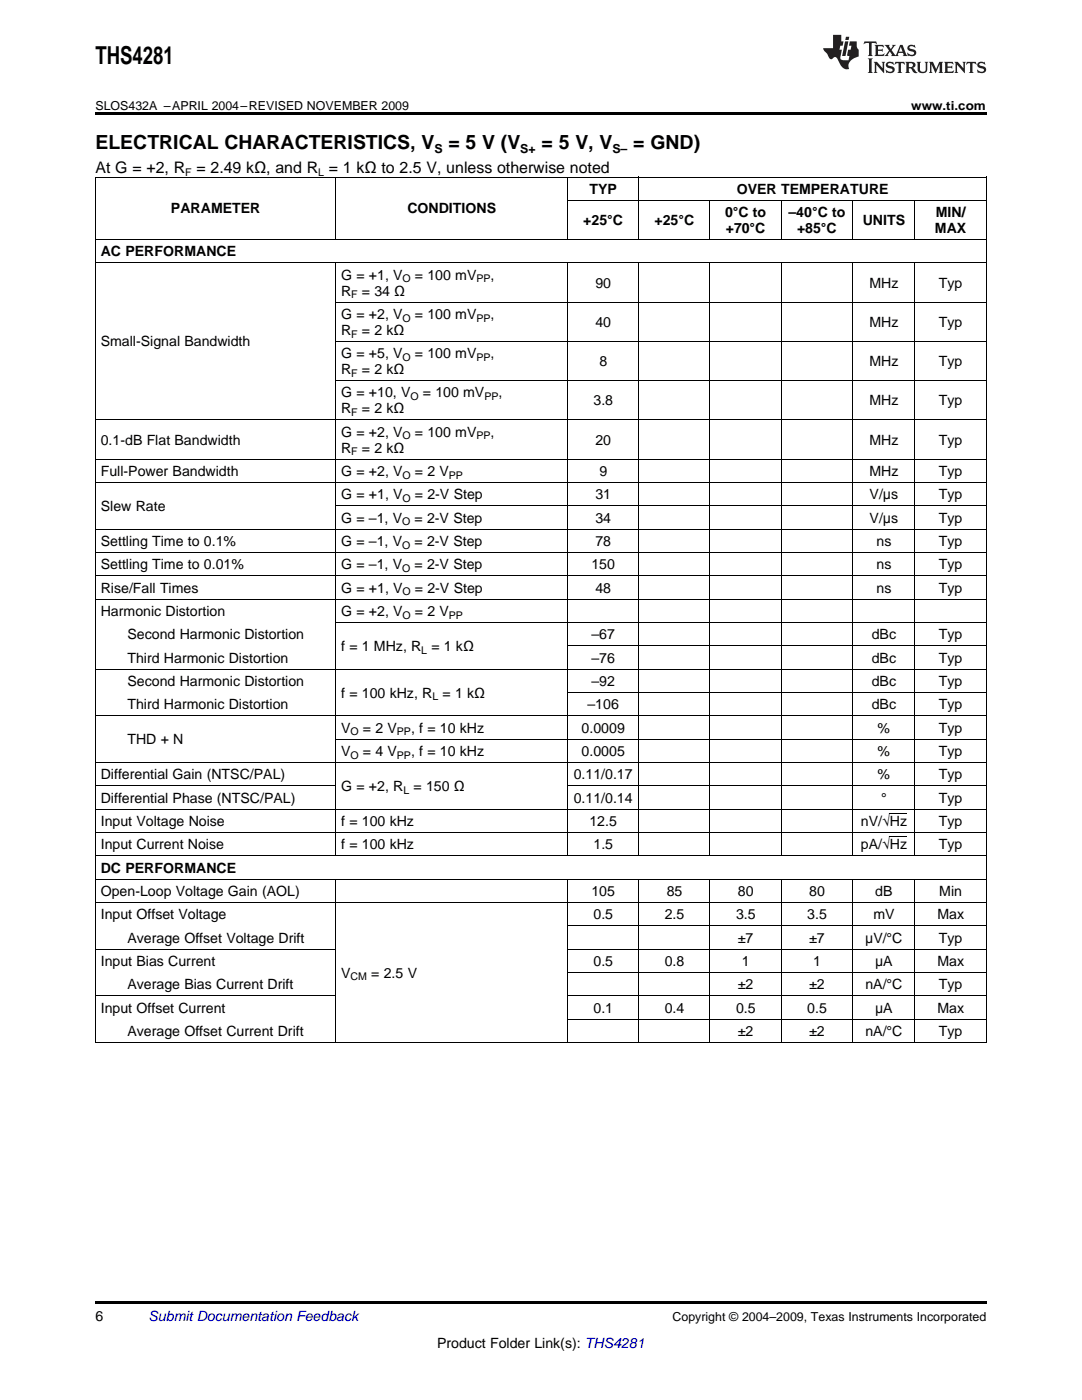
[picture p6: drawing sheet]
<svg xmlns="http://www.w3.org/2000/svg" width="216mm" height="279mm" viewBox="0 0 216 279" stroke-linecap="round" stroke-linejoin="round" font-family="sans-serif">
<defs><g id="words">
<text font-size="4.9" x="19" y="12.8">THS4281</text>
<g font-size="3.9">
<text x="19" y="29.7">ELECTRICAL CHARACTERISTICS, V</text>
<text x="89.5" y="29.7">= 5 V (V</text>
<text x="108.1" y="29.7">= 5 V, V</text>
<text x="126.4" y="29.7">= GND)</text>
</g>
<text font-size="3.2" x="19" y="34.4">At G = +2, R = 2.49 kΩ, and R = 1 kΩ to 2.5 V, unless otherwise noted</text>
<g font-size="2.8">
<text x="117.6" y="38.7">TYP</text>
<text x="147" y="38.7">OVER TEMPERATURE</text>
<text x="34.1" y="42.6">PARAMETER</text>
<text x="81.3" y="42.6">CONDITIONS</text>
<text x="116.4" y="44.9">+25°C</text>
<text x="130.6" y="44.9">+25°C</text>
<text x="144.7" y="43.3">0°C to</text>
<text x="144.8" y="46.5">+70°C</text>
<text x="157.3" y="43.3">–40°C to</text>
<text x="159" y="46.5">+85°C</text>
<text x="172.2" y="44.9">UNITS</text>
<text x="186.5" y="46.5">MAX</text>
<text x="186.7" y="43.3">MIN/</text>
<text x="20.1" y="51.2">AC PERFORMANCE</text>
<text x="68.1" y="55.8">G = +1, V</text>
<text x="68.1" y="59">R</text>
<text x="72.2" y="59">= 34 Ω</text>
<text x="82.8" y="55.8">= 100 mV</text>
<text x="97.9" y="55.8">,</text>
<text x="118.8" y="57.4">90</text>
<text x="173.5" y="57.4">MHz</text>
<text x="187.3" y="57.4">Typ</text>
<text x="68.1" y="63.6">G = +2, V</text>
<text x="82.8" y="63.6">= 100 mV</text>
<text x="97.9" y="63.6">,</text>
<text x="118.8" y="65.2">40</text>
<text x="173.5" y="65.2">MHz</text>
<text x="187.3" y="65.2">Typ</text>
<text x="20.1" y="69.1">Small-Signal Bandwidth</text>
<text x="68.1" y="66.8">R</text>
<text x="68.1" y="71.5">G = +5, V</text>
<text x="72.2" y="66.8">= 2 kΩ</text>
<text x="82.8" y="71.5">= 100 mV</text>
<text x="97.9" y="71.5">,</text>
<text x="68.1" y="74.6">R</text>
<text x="72.2" y="74.6">= 2 kΩ</text>
<text x="119.6" y="73.1">8</text>
<text x="173.5" y="73.1">MHz</text>
<text x="187.3" y="73.1">Typ</text>
<text x="68.1" y="79.3">G = +10, V</text>
<text x="68.1" y="82.5">R</text>
<text x="72.2" y="82.5">= 2 kΩ</text>
<text x="84.4" y="79.3">= 100 mV</text>
<text x="99.5" y="79.3">,</text>
<text x="118.4" y="80.9">3.8</text>
<text x="173.5" y="80.9">MHz</text>
<text x="187.3" y="80.9">Typ</text>
<text x="20.1" y="88.7">0.1-dB Flat Bandwidth</text>
<text x="68.1" y="87.1">G = +2, V</text>
<text x="82.8" y="87.1">= 100 mV</text>
<text x="97.9" y="87.1">,</text>
<text x="118.8" y="88.7">20</text>
<text x="173.5" y="88.7">MHz</text>
<text x="187.3" y="88.7">Typ</text>
<text x="20.1" y="95">Full-Power Bandwidth</text>
<text x="68.1" y="90.3">R</text>
<text x="68.1" y="95">G = +2, V</text>
<text x="72.2" y="90.3">= 2 kΩ</text>
<text x="82.8" y="95">= 2 V</text>
<text x="119.6" y="95">9</text>
<text x="173.5" y="95">MHz</text>
<text x="187.3" y="95">Typ</text>
<text x="20.1" y="102">Slew Rate</text>
<text x="68.1" y="99.6">G = +1, V</text>
<text x="82.8" y="99.6">= 2-V Step</text>
<text x="118.8" y="99.6">31</text>
<text x="173.5" y="99.6">V/μs</text>
<text x="187.3" y="99.6">Typ</text>
<text x="68.1" y="104.3">G = –1, V</text>
<text x="82.7" y="104.3">= 2-V Step</text>
<text x="118.8" y="104.3">34</text>
<text x="173.5" y="104.3">V/μs</text>
<text x="187.3" y="104.3">Typ</text>
<text x="20.1" y="108.9">Settling Time to 0.1%</text>
<text x="20.1" y="113.6">Settling Time to 0.01%</text>
<text x="68.1" y="108.9">G = –1, V</text>
<text x="68.1" y="113.6">G = –1, V</text>
<text x="82.7" y="108.9">= 2-V Step</text>
<text x="82.7" y="113.6">= 2-V Step</text>
<text x="118" y="113.6">150</text>
<text x="118.8" y="108.9">78</text>
<text x="174.9" y="108.9">ns</text>
<text x="174.9" y="113.6">ns</text>
<text x="187.3" y="108.9">Typ</text>
<text x="187.3" y="113.6">Typ</text>
<text x="20.1" y="118.3">Rise/Fall Times</text>
<text x="68.1" y="118.3">G = +1, V</text>
<text x="82.8" y="118.3">= 2-V Step</text>
<text x="118.8" y="118.3">48</text>
<text x="174.9" y="118.3">ns</text>
<text x="187.3" y="118.3">Typ</text>
<text x="20.1" y="122.9">Harmonic Distortion</text>
<text x="68.1" y="122.9">G = +2, V</text>
<text x="82.8" y="122.9">= 2 V</text>
<text x="25.4" y="127.6">Second Harmonic Distortion</text>
<text x="68.1" y="129.9">f = 1 MHz, R</text>
<text x="86.1" y="129.9">= 1 kΩ</text>
<text x="118" y="127.6">–67</text>
<text x="174" y="127.6">dBc</text>
<text x="187.3" y="127.6">Typ</text>
<text x="25.4" y="132.2">Third Harmonic Distortion</text>
<text x="25.4" y="136.9">Second Harmonic Distortion</text>
<text x="118" y="132.2">–76</text>
<text x="118" y="136.9">–92</text>
<text x="174" y="132.2">dBc</text>
<text x="174" y="136.9">dBc</text>
<text x="187.3" y="132.2">Typ</text>
<text x="187.3" y="136.9">Typ</text>
<text x="25.4" y="141.5">Third Harmonic Distortion</text>
<text x="68.1" y="139.2">f = 100 kHz, R</text>
<text x="88.3" y="139.2">= 1 kΩ</text>
<text x="117.2" y="141.5">–106</text>
<text x="174" y="141.5">dBc</text>
<text x="187.3" y="141.5">Typ</text>
<text x="25.4" y="148.5">THD + N</text>
<text x="68.1" y="146.2">V</text>
<text x="72.4" y="146.2">= 2 V</text>
<text x="82" y="146.2">, f = 10 kHz</text>
<text x="116.1" y="146.2">0.0009</text>
<text x="175.1" y="146.2">%</text>
<text x="187.3" y="146.2">Typ</text>
<text x="20.1" y="155.5">Differential Gain (NTSC/PAL)</text>
<text x="68.1" y="150.8">V</text>
<text x="72.4" y="150.8">= 4 V</text>
<text x="82" y="150.8">, f = 10 kHz</text>
<text x="114.5" y="155.5">0.11/0.17</text>
<text x="116.1" y="150.8">0.0005</text>
<text x="175.1" y="150.8">%</text>
<text x="175.1" y="155.5">%</text>
<text x="187.3" y="150.8">Typ</text>
<text x="187.3" y="155.5">Typ</text>
<text x="20.1" y="160.2">Differential Phase (NTSC/PAL)</text>
<text x="68.1" y="157.8">G = +2, R</text>
<text x="82.5" y="157.8">= 150 Ω</text>
<text x="114.5" y="160.2">0.11/0.14</text>
<text x="175.8" y="160.2">°</text>
<text x="187.3" y="160.2">Typ</text>
<text x="20.1" y="164.8">Input Voltage Noise</text>
<text x="68.1" y="164.8">f = 100 kHz</text>
<text x="117.6" y="164.8">12.5</text>
<text x="171.8" y="164.8">nV/√Hz</text>
<text x="187.3" y="164.8">Typ</text>
<text x="20.1" y="169.5">Input Current Noise</text>
<text x="68.1" y="169.5">f = 100 kHz</text>
<text x="118.4" y="169.5">1.5</text>
<text x="171.8" y="169.5">pA/√Hz</text>
<text x="187.3" y="169.5">Typ</text>
<text x="20.1" y="174.1">DC PERFORMANCE</text>
<text x="20.1" y="178.8">Open-Loop Voltage Gain (AOL)</text>
<text x="118" y="178.8">105</text>
<text x="133" y="178.8">85</text>
<text x="147.2" y="178.8">80</text>
<text x="161.5" y="178.8">80</text>
<text x="174.7" y="178.8">dB</text>
<text x="187.4" y="178.8">Min</text>
<text x="20.1" y="183.4">Input Offset Voltage</text>
<text x="118.4" y="183.4">0.5</text>
<text x="132.6" y="183.4">2.5</text>
<text x="146.9" y="183.4">3.5</text>
<text x="161.1" y="183.4">3.5</text>
<text x="174.3" y="183.4">mV</text>
<text x="187" y="183.4">Max</text>
<text x="25.4" y="188.1">Average Offset Voltage Drift</text>
<text x="147.2" y="188.1">±7</text>
<text x="161.5" y="188.1">±7</text>
<text x="172.6" y="188.1">μV/°C</text>
<text x="187.3" y="188.1">Typ</text>
<text x="20.1" y="192.8">Input Bias Current</text>
<text x="25.4" y="197.4">Average Bias Current Drift</text>
<text x="68.1" y="195.1">V</text>
<text x="74.1" y="195.1">= 2.5 V</text>
<text x="118.4" y="192.8">0.5</text>
<text x="132.6" y="192.8">0.8</text>
<text x="147.2" y="197.4">±2</text>
<text x="148" y="192.8">1</text>
<text x="161.5" y="197.4">±2</text>
<text x="162.2" y="192.8">1</text>
<text x="172.7" y="197.4">nA/°C</text>
<text x="174.6" y="192.8">μA</text>
<text x="187" y="192.8">Max</text>
<text x="187.3" y="197.4">Typ</text>
<text x="20.1" y="202.1">Input Offset Current</text>
<text x="118.4" y="202.1">0.1</text>
<text x="132.6" y="202.1">0.4</text>
<text x="146.9" y="202.1">0.5</text>
<text x="161.1" y="202.1">0.5</text>
<text x="174.6" y="202.1">μA</text>
<text x="187" y="202.1">Max</text>
<text x="25.4" y="206.7">Average Offset Current Drift</text>
<text x="147.2" y="206.7">±2</text>
<text x="161.5" y="206.7">±2</text>
<text x="172.7" y="206.7">nA/°C</text>
<text x="187.3" y="206.7">Typ</text>
<text x="19" y="263.6">6</text>
<text x="87.2" y="269">Product Folder Link(s): THS4281</text>
</g>
<text font-size="2.8" fill="#0000c8" x="29.6" y="263.6">Submit Documentation Feedback</text>
<g font-size="2.5">
<text x="19" y="21.9">SLOS432A –APRIL 2004–REVISED NOVEMBER 2009</text>
<text x="181.8" y="21.9">www.ti.com</text>
<text x="86.7" y="30.5">S</text>
<text x="103.8" y="30.5">S+</text>
<text x="122.2" y="30.5">S–</text>
<text x="134.2" y="263.6">Copyright © 2004–2009, Texas Instruments Incorporated</text>
</g>
<g font-size="2.1">
<text x="37" y="35.1">F</text>
<text x="63.5" y="35.1">L</text>
<text x="70.1" y="59.5">F</text>
<text x="80.3" y="56.4">O</text>
<text x="95.1" y="56.4">PP</text>
<text x="80.3" y="64.2">O</text>
<text x="95.1" y="64.2">PP</text>
<text x="70.1" y="67.4">F</text>
<text x="70.1" y="75.2">F</text>
<text x="80.3" y="72">O</text>
<text x="95.1" y="72">PP</text>
<text x="70.1" y="83">F</text>
<text x="81.9" y="79.9">O</text>
<text x="96.7" y="79.9">PP</text>
<text x="80.3" y="87.7">O</text>
<text x="95.1" y="87.7">PP</text>
<text x="70.1" y="90.9">F</text>
<text x="80.3" y="95.5">O</text>
<text x="89.6" y="95.5">PP</text>
<text x="80.3" y="100.2">O</text>
<text x="80.3" y="104.8">O</text>
<text x="80.3" y="109.5">O</text>
<text x="80.3" y="114.2">O</text>
<text x="80.3" y="118.8">O</text>
<text x="80.3" y="123.5">O</text>
<text x="89.6" y="123.5">PP</text>
<text x="84.1" y="130.5">L</text>
<text x="86.3" y="139.8">L</text>
<text x="70" y="146.8">O</text>
<text x="79.2" y="146.8">PP</text>
<text x="70" y="151.4">O</text>
<text x="79.2" y="151.4">PP</text>
<text x="80.5" y="158.4">L</text>
<text x="70" y="195.7">CM</text>
</g>
</g></defs>
<g fill="#231f20">
<path d="M172.5 8.3l-.1 .5 .4-.2h.6v.1v2.1l-.2 .4h.9l-.2-.4v-2.1l.1-.1h.5l.5 .2-.2-.5zM174.5 9l.2 .3v1.5l-.2 .4h1.8l.2-.6a1.04 1.04 0 0 1-1.3 .2v-.7h.6l.3 .2v-.6l-.3 .2h-.6v-.6l.8-.1 .4 .3-.2-.5zM176.5 9l.9 1.1-.9 1.1h.8l-.2-.2 .4-.7 .5 .7-.2 .2h1.5l-.2-.2 .2-.4h.9l.1 .4-.2 .2h1l-.3-.3-.7-1.9h-.5l-.9 2-.8-1 .9-1h-.8l.1 .3-.4 .5-.3-.6 .1-.2zM179.7 9.3l.4 1h-.7zM181.3 9.1a.63 .63 0 0 0-.2 .7 .63 .63 0 0 0 .6 .4l.6 .2 .1 .2a.75 .75 0 0 1-.7 .4 .75 .75 0 0 1-.6-.5l.1 .7 .1-.1a1.11 1.11 0 0 0 1.5-.6 1.13 1.13 0 0 0-1.2-.8l-.1-.4a1.04 1.04 0 0 1 1.2 .2l-.2-.5-.2 .1-.4-.2zM173.2 11.7l.2 .3v2.2l-.2 .4h1l-.3-.4v-2.2l.3-.3zM174.3 12.3l.3 .4v1.5l-.3 .4h.8l-.2-.4v-1.3l1.5 1.7v-1.9l.2-.4h-.7l.2 .4v.9l-1.1-1.3zM177 12.5a.62 .62 0 0 0-.2 .7 .62 .62 0 0 0 .6 .4l.6 .1 .1 .3a.76 .76 0 0 1-.7 .3 .76 .76 0 0 1-.7-.4l.2 .7 .1-.1a1.11 1.11 0 0 0 1.5-.6 1.13 1.13 0 0 0-1.2-.8l-.1-.4a1.04 1.04 0 0 1 1.2 .2l-.2-.6-.2 .1-.5-.1zM178.7 12.3l-.2 .7a.61 .61 0 0 1 .8-.4v1.6l-.2 .4h.9l-.2-.4v-1.6a.63 .63 0 0 1 .7 .4l-.1-.7zM180.6 12.3l.3 .4v1.5l-.3 .4h1l-.2-.2-.1-.8 .6 .2a.76 .76 0 0 0 1.2 .7l-1-1a.58 .58 0 0 0 .6-.5 .58 .58 0 0 0-.5-.6zM181.4 12.7l.1-.1a.45 .45 0 0 1 .5 .1 .45 .45 0 0 1 .1 .5l-.8 .2zM182.9 12.3l.2 .2a2.17 2.17 0 0 0 .3 1.9 .99 .99 0 0 0 1.6-.6v-1.1l.2-.4h-.7l.2 .2a1.92 1.92 0 0 1-.2 1.8 .6 .6 0 0 1-.9-.5v-1.1l.2-.4zM185.4 12.3l.2 .4v1.5l-.2 .4h.7l-.2-.4v-1.4l.8 1.8 .8-1.8v1.4l-.2 .4h.9l-.2-.4v-1.5l.2-.4h-.8l-.6 1.5-.6-1.5zM188.4 12.3l.2 .4v1.5l-.2 .4h1.8l.1-.6a1.04 1.04 0 0 1-1.2 .2v-.7h.5l.4 .2v-.6l-.4 .2h-.5v-.7h.8l.3 .3-.1-.6zM190.5 12.3l.2 .4v1.5l-.2 .4h.7l-.2-.4v-1.3l1.5 1.7v-1.9l.2-.4h-.7l.2 .4v.9l-1.1-1.3zM192.9 12.3l-.1 .7a.61 .61 0 0 1 .7-.4l.1 1.6-.3 .4h1l-.3-.4 .1-1.6a.63 .63 0 0 1 .7 .4l-.1-.7zM195.2 12.5a.62 .62 0 0 0-.2 .7 .62 .62 0 0 0 .6 .4l.6 .1 .1 .3a.76 .76 0 0 1-.7 .3 .76 .76 0 0 1-.6-.4l.1 .7 .1-.1a1.11 1.11 0 0 0 1.6-.6 1.13 1.13 0 0 0-1.3-.8l-.1-.4a1.04 1.04 0 0 1 1.2 .2l-.1-.6-.2 .1-.5-.1z"/>
<path d="M166.2 7v2.6h-1.9v.4l.8 .9a.91 .91 0 0 0 1 .9 .56 .56 0 0 1 .5-.4 .56 .56 0 0 1 .5 .3l.4 .8a1.53 1.53 0 0 0 1.9 1.2 1.54 1.54 0 0 1 1-2.1l.9-.3v-1.4a1.52 1.52 0 0 1-.4-1.6h-1.3l-.2 .8h.5l-.2 .8h-.5l-.1 1v.2l.4 .1-.2 .8a1.93 1.93 0 0 1-1.6-.2l.3-1.9h-.5l.2-.8h.4l.2-.8h-.4v-1.3zM168.6 8.3l-.6 2.9h.7l.6-2.9zM168.8 7.3l-.1 .7h.6l.2-.7z"/>
</g>
<path d="M19 22.5h177.8v.5h-177.8zM19 259.7h177.8v.5h-177.8z" fill="#000"/>
<g fill="none" stroke="#000" stroke-width=".2">
<path d="M19 35.3h177.8M19.1 35.3v172.7M67 35.3v12.5M113.2 35.3v12.5M113.3 40h83.5M127.4 35.3v12.5M141.7 39.9v7.9M155.9 39.9v7.9M170.1 39.9v7.9M182.5 39.9v7.9M196.8 35.3v172.7M19 52.5h177.8"/>
<path d="M19 47.8h177.8M67 52.4v118.3M113.2 52.4v118.3M127.4 52.4v118.3M141.7 52.4v118.3M155.9 52.4v118.3M170.1 52.4v118.3M182.5 52.4v118.3M67 76h129.8M67 68.1h129.8M67 60.3h129.8M19 96.3h177.8"/>
<path d="M19 91.6h177.8M19 83.8h177.8M19 119.6h177.8M19 114.9h177.8M19 110.3h177.8M19 105.6h177.8M67 100.9h129.8M19 133.5h177.8M67 124.2h129.8M113.3 138.2h83.5M113.3 128.9h83.5M19 156.8h48"/>
<path d="M19 152.2h177.8M19 142.9h177.8M67 147.5h129.8M113.3 156.8h83.5M19 175.5h177.8M19 170.8h177.8M19 166.1h177.8M19 161.5h177.8M67 175.4v32.6M113.2 175.4v32.6M127.4 175.4v32.6M141.7 175.4v32.6"/>
<path d="M155.9 175.4v32.6M170.1 175.4v32.6M177.6 167h3.4M177.6 162.3h3.4M182.5 175.4v32.6M19 198.7h48M19 189.4h48M19 180.1h177.8M113.3 198.7h83.5M113.3 194.1h83.5M113.3 189.4h83.5M113.3 184.8h83.5"/>
<path d="M19 208.1h177.8M113.3 203.4h83.5"/>
</g>
<use href="#words"/>
</svg>
